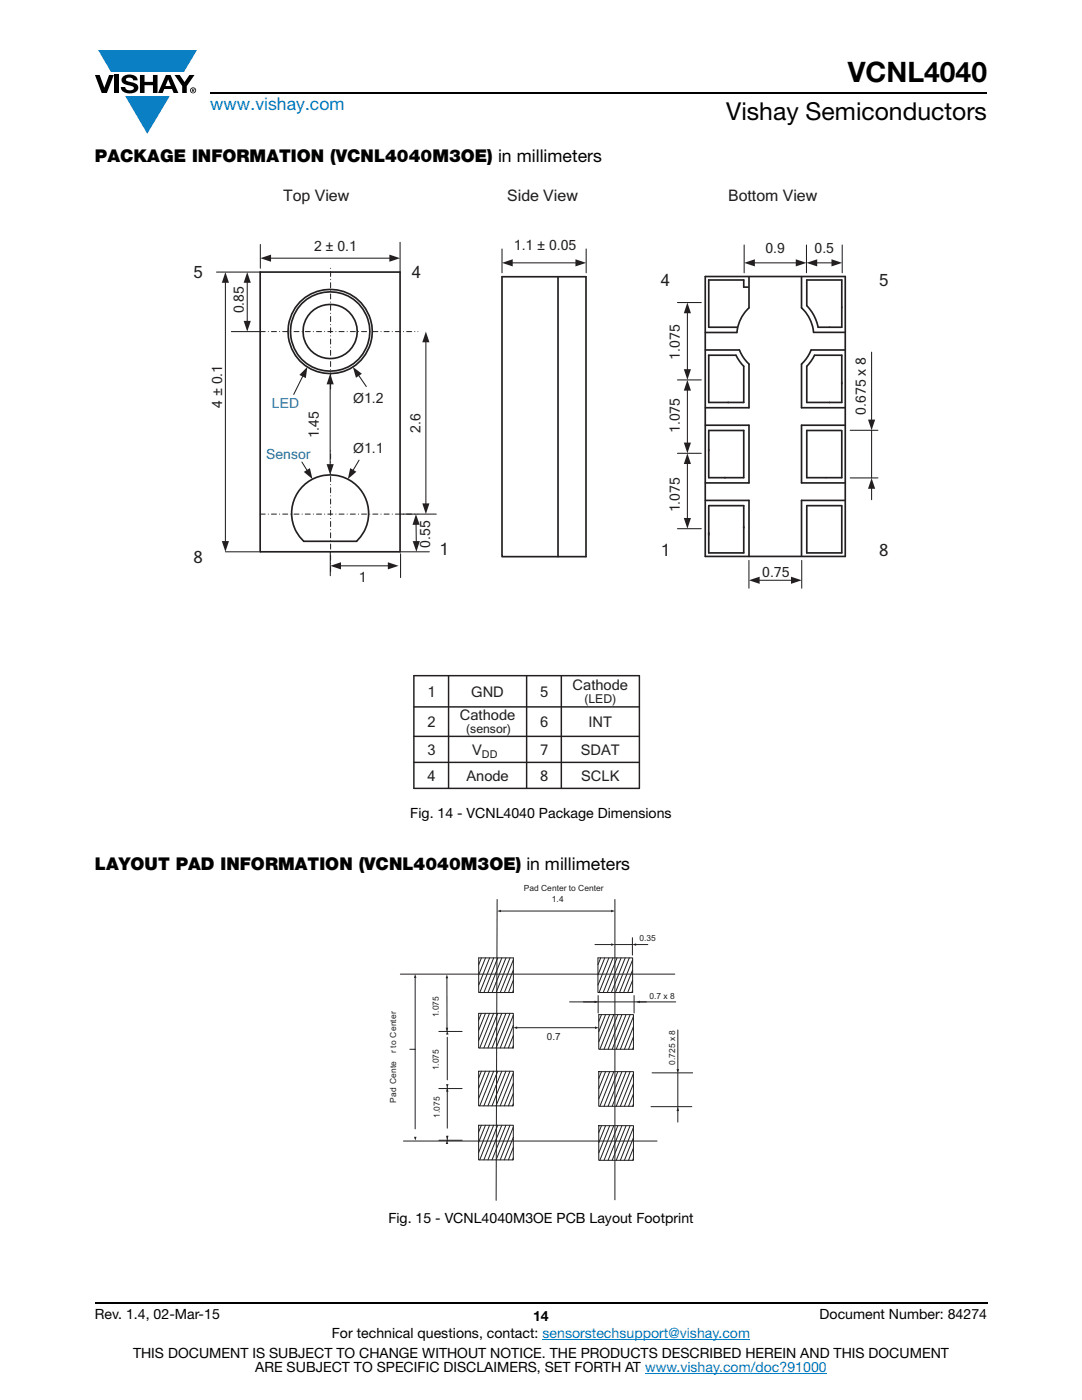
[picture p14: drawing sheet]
<svg xmlns="http://www.w3.org/2000/svg" width="216mm" height="279mm" viewBox="0 0 216 279" stroke-linecap="round" stroke-linejoin="round" font-family="sans-serif">
<defs><g id="words">
<text font-size="5.6" x="169.1" y="16.4">VCNL4040</text>
<text font-size="4.9" x="144.9" y="24">Vishay Semiconductors</text>
<text font-size="3.5" fill="#007ec4" x="42" y="21.9">www.vishay.com</text>
<g font-size="3.5">
<text x="18.9" y="32.3">PACKAGE INFORMATION (VCNL4040M3OE) in millimeters</text>
<text x="18.9" y="173.6">LAYOUT PAD INFORMATION (VCNL4040M3OE) in millimeters</text>
</g>
<g font-size="3.4" fill="#231f20">
<text x="38.6" y="55.4">5</text>
<text x="82.2" y="55.4">4</text>
<text x="131.9" y="57">4</text>
<text x="175.4" y="57">5</text>
<text x="38.6" y="112.4">8</text>
<text x="87.7" y="110.8">1</text>
<text x="131.9" y="110.9">1</text>
<text x="175.4" y="110.9">8</text>
</g>
<g font-size="3.2" fill="#231f20">
<text x="56.5" y="40.1">Top View</text>
<text x="101.2" y="40.1">Side View</text>
<text x="145.3" y="40.1">Bottom View</text>
</g>
<g font-size="2.9" fill="#231f20">
<text x="114.3" y="137.7">Cathode</text>
<text x="85.3" y="139.2">1</text>
<text x="91.8" y="143.6">Cathode</text>
<text x="94" y="139.2">GND</text>
<text x="107.8" y="139.2">5</text>
<text x="85.3" y="145.1">2</text>
<text x="107.8" y="145.1">6</text>
<text x="117.4" y="145.1">INT</text>
<text x="85.3" y="150.6">3</text>
<text x="85.3" y="155.8">4</text>
<text x="93.1" y="155.8">Anode</text>
<text x="94.2" y="150.6">V</text>
<text x="107.8" y="150.6">7</text>
<text x="107.8" y="155.8">8</text>
<text x="115.9" y="150.6">SDAT</text>
<text x="116" y="155.8">SCLK</text>
</g>
<g font-size="2.8" fill="#231f20">
<text x="62.7" y="50.2">2 ± 0.1</text>
<text x="102.6" y="50">1.1 ± 0.05</text>
<text x="152.7" y="50.5">0.9</text>
<text x="162.5" y="50.5">0.5</text>
<text x="48.6" y="62.6" transform="rotate(-90 48.6 62.6)">0.85</text>
<text x="135.6" y="71.8" transform="rotate(-90 135.6 71.8)">1.075</text>
<text x="44.3" y="81.4" transform="rotate(-90 44.3 81.4)">4 ± 0.1</text>
<text x="70.5" y="80.5">Ø1.2</text>
<text x="172.8" y="82.7" transform="rotate(-90 172.8 82.7)">0.675 x 8</text>
<text x="63.6" y="87.5" transform="rotate(-90 63.6 87.5)">1.45</text>
<text x="83.9" y="86.4" transform="rotate(-90 83.9 86.4)">2.6</text>
<text x="135.6" y="86.4" transform="rotate(-90 135.6 86.4)">1.075</text>
<text x="70.5" y="90.4">Ø1.1</text>
<text x="135.6" y="102.3" transform="rotate(-90 135.6 102.3)">1.075</text>
<text x="85.9" y="109.3" transform="rotate(-90 85.9 109.3)">0.55</text>
<text x="71.6" y="116.1">1</text>
<text x="152.1" y="115.1">0.75</text>
</g>
<g font-size="2.8" fill="#3a53a4">
<text x="54.3" y="81.3">LED</text>
<text x="53.1" y="91.5">Sensor</text>
</g>
<g font-size="2.8">
<text x="81.9" y="163.2">Fig. 14 - VCNL4040 Package Dimensions</text>
<text x="77.5" y="244.1">Fig. 15 - VCNL4040M3OE PCB Layout Footprint</text>
<text x="18.9" y="263.3">Rev. 1.4, 02-Mar-15</text>
<text x="106.4" y="263.6">14</text>
<text x="163.6" y="263.3">Document Number: 84274</text>
<text x="66.2" y="267.1">For technical questions, contact: sensorstechsupport@vishay.com</text>
<text x="26.5" y="271">THIS DOCUMENT IS SUBJECT TO CHANGE WITHOUT NOTICE. THE PRODUCTS DESCRIBED HEREIN AND THIS DOCUMENT</text>
<text x="50.9" y="273.8">ARE SUBJECT TO SPECIFIC DISCLAIMERS, SET FORTH AT www.vishay.com/doc?91000</text>
</g>
<g font-size="2.4" fill="#231f20">
<text x="116.6" y="140.4">(LED)</text>
<text x="93" y="146.2">(sensor)</text>
</g>
<text font-size="2.2" fill="#231f20" x="96.2" y="151.2">DD</text>
<text font-size="2" fill="#231f20" x="109.1" y="207.5">0.7</text>
<g font-size="1.7" fill="#231f20">
<text x="104.5" y="177.8">Pad Center to Center</text>
<text x="110.1" y="179.9">1.4</text>
<text x="127.6" y="187.8">0.35</text>
<text x="87.6" y="203.1" transform="rotate(-90 87.6 203.1)">1.075</text>
<text x="129.6" y="199.3">0.7 x 8</text>
<text x="79.1" y="210.2" transform="rotate(-90 79.1 210.2)">r to Center</text>
<text x="87.5" y="213.6" transform="rotate(-90 87.5 213.6)">1.075</text>
<text x="134.7" y="212.5" transform="rotate(-90 134.7 212.5)">0.725 x 8</text>
<text x="79.1" y="220.1" transform="rotate(-90 79.1 220.1)">Pad Cente</text>
<text x="87.8" y="223.1" transform="rotate(-90 87.8 223.1)">1.075</text>
</g>
</g></defs>
<g fill="#0a7fc3">
<path d="M19.6 10h19.7l-2.6 4.3h-1.1h-13.5z"/>
<path d="M25 19.2h8.9l-4.5 7.5z"/>
</g>
<g fill="#000">
<path d="M18.9 15h1l.9 2.5 1-2.5h.9l-1.4 3.6h-1zM22.9 15h.9v3.6h-.9zM24.6 15.3a2.1 2.1 0 0 1 2.8 .3l.1 .4h-.9a.79 .79 0 0 0-.7-.5 .79 .79 0 0 0-.8 .4l.3 .3 1 .2a1.08 1.08 0 0 1 1.2 1 1.08 1.08 0 0 1-1.1 1.2 1.73 1.73 0 0 1-2.4-1.2h.9a.96 .96 0 0 0 .8 .6 .96 .96 0 0 0 .9-.4 1.31 1.31 0 0 0-1.2-.6 1.03 1.03 0 0 1-1.1-.6 1.03 1.03 0 0 1 .2-1.1zM27.9 15h.9v1.3h1.7v-1.3h.9v3.6h-.9v-1.6h-1.7v1.6h-.9zM34.8 15h1.1l.9 1.4 1-1.4h1l-1.5 2.2v1.4h-.9v-1.4z"/>
<path d="M33.6 15.9l.5 1.3h-1.1zM33.1 15l-1.6 3.6h1l.3-.8h1.5l.3 .8h1l-1.6-3.6z"/>
<path d="M38.4 17.8h.2v.2h-.2zM38.3 17.7v.7h.1v-.3l.4 .3-.2-.3 .2-.2-.1-.2z"/>
<path d="M38.1 18a.46 .46 0 0 1 .9 0 .46 .46 0 0 1-.9 0zM37.9 18a.6 .6 0 0 0 1.2 0 .6 .6 0 0 0-1.2 0z"/>
</g>
<path d="M42 18.6h155M18.9 260h178.1" fill="none" stroke="#000" stroke-width=".36"/>
<path d="M108.2 267.3h41.5M128.7 274h36.3" fill="none" stroke="#007ec4" stroke-width=".2"/>
<path d="M38.6 37.4h138.7v120.1h-138.7z" fill="#fff"/>
<g fill="none" stroke="#231f20" stroke-width=".34">
<path d="M100.2 55.2h16.7v55.9h-16.7zM111.3 55.2v55.9M140.7 55.2h28v55.8h-28zM149.3 57.3h-.9v-1.4h-7v9.4h5.7M149.5 55.2v6.2M159.9 55.2v6.2M140.8 69.8h6.7l1 1.8 1 1.1v8.7h-8.7M141.4 70.9h5.5l.6 1.2 .9 1M141.4 70.9v9.4h7v-7.2M149.5 61.4a7.7 7.7 0 0 0-2.5 5h-6.2M159.9 61.4a7.7 7.7 0 0 1 2.4 4.9h6.3M161 73.1l.8-1 .7-1.2h5.5v9.4h-7v-7.2"/>
<path d="M163.2 65.3a8.6 8.6 0 0 0-2.2-4.3v-5.1h7v9.4h-4.8M168.6 69.8h-6.7l-1 1.8-1 1.1v8.7h8.7M140.8 84.9h8.7v11.5h-8.7M140.8 99.9h8.7v11.2M141.4 85.9h7v9.4h-7zM167.9 85.9h-6.9v9.4h7v-9.3M168.6 84.9h-8.7v11.5h8.7M168.6 99.9h-8.7v11M141.4 100.9h7v9.4h-7zM167.9 100.9h-6.9v9.4h7v-9.4"/>
</g>
<path d="M135.2 75.8h4.7M135.2 60.4h4.7M137.2 62.3v11.6M135.2 90.5h4.7M135.2 105.5h4.7" fill="none" stroke="#231f20" stroke-width=".21"/>
<g fill="#231f20">
<path d="M137.2 60.4l.7 2.1h-1.5z"/>
<path d="M136.4 73.7h1.5l-.7 2.1z"/>
</g>
<path d="M137.2 77.8v10.7" fill="none" stroke="#231f20" stroke-width=".21"/>
<g fill="#231f20">
<path d="M137.2 75.8l.7 2.2h-1.5z"/>
<path d="M136.4 88.3h1.5l-.7 2.2z"/>
</g>
<path d="M137.2 92.4v11.2" fill="none" stroke="#231f20" stroke-width=".21"/>
<g fill="#231f20">
<path d="M137.2 90.5l.7 2.1h-1.5z"/>
<path d="M136.4 103.4h1.5l-.7 2.1z"/>
</g>
<path d="M150.4 52.5h8.6" fill="none" stroke="#231f20" stroke-width=".21"/>
<g fill="#231f20">
<path d="M148.5 52.5l2.1-.8v1.5z"/>
<path d="M158.8 51.7l2.1 .8-2.1 .7z"/>
</g>
<path d="M148.5 48.9v5.5M160.9 48.9v5.5M173.9 70.3v13.6M169.6 95.4h5.6M169.6 85.9h5.6M173.9 85.9v9.5" fill="none" stroke="#231f20" stroke-width=".21"/>
<path d="M173.2 83.7h1.4l-.7 2.2z" fill="#231f20"/>
<path d="M173.9 97.4v2.3" fill="none" stroke="#231f20" stroke-width=".21"/>
<path d="M173.9 95.4l.7 2.1h-1.4z" fill="#231f20"/>
<path d="M102.1 52.5h12.9" fill="none" stroke="#231f20" stroke-width=".21"/>
<g fill="#231f20">
<path d="M100.2 52.5l2.1-.8v1.5z"/>
<path d="M114.8 51.7l2.2 .8-2.2 .7z"/>
</g>
<path d="M100.2 49.7v4.7M117 49.7v4.7M162.9 52.5h3.2M168.1 48.9v5.5" fill="none" stroke="#231f20" stroke-width=".21"/>
<g fill="#231f20">
<path d="M160.9 52.5l2.2-.8v1.5z"/>
<path d="M165.9 51.7l2.2 .8-2.2 .7z"/>
</g>
<path d="M151.4 115.8h6.6" fill="none" stroke="#231f20" stroke-width=".21"/>
<g fill="#231f20">
<path d="M149.4 115.8l2.2-.7v1.4z"/>
<path d="M157.8 115.1l2.2 .7-2.2 .7z"/>
</g>
<path d="M49.3 56.3v7.9M149.4 111.8v5.6M160 111.8v5.6" fill="none" stroke="#231f20" stroke-width=".21"/>
<g fill="none" stroke="#231f20" stroke-width=".34">
<path d="M51.9 54.3h27.9v55.8h-27.9zM60.6 96.9a7.7 7.7 0 0 1 10.9 .3 7.7 7.7 0 0 1-.3 10.8h-10.6a7.7 7.7 0 0 1 0-11.1z"/>
<circle cx="65.9" cy="66.2" r="8.4"/>
<circle cx="65.9" cy="66.2" r="7.9"/>
<circle cx="65.9" cy="66.2" r="5.4"/>
</g>
<path d="M51.9 66.2h31.5M66 77.7v-24.6" fill="none" stroke="#231f20" stroke-width=".2" stroke-dasharray="1 .6 0 .6"/>
<g fill="#231f20">
<path d="M49.3 54.3l.7 2.1h-1.4z"/>
<path d="M48.6 64h1.4l-.7 2.2z"/>
</g>
<path d="M51.9 48.8v4.7M46.2 66.2h5.7M45 110.1h6.7M79.8 102.6h7.3M83 104.6l.1 3.6" fill="none" stroke="#231f20" stroke-width=".21"/>
<path d="M51.9 102.6h31.5M66 114.1v-24.6" fill="none" stroke="#231f20" stroke-width=".2" stroke-dasharray="1 .6 0 .6"/>
<g fill="#231f20">
<path d="M83 102.6l.7 2.1h-1.4z"/>
<path d="M82.3 108h1.5l-.7 2.1z"/>
</g>
<path d="M67.9 112.9h9.7M79.9 110.1h5.8" fill="none" stroke="#231f20" stroke-width=".21"/>
<g fill="#231f20">
<path d="M65.9 112.9l2.1-.7v1.4z"/>
<path d="M77.4 112.2l2.1 .7-2.1 .7z"/>
</g>
<path d="M53.9 51.5h24M79.8 48.4v5.9M65.9 110.2v4.7M79.9 110.5v4.8" fill="none" stroke="#231f20" stroke-width=".21"/>
<g fill="#231f20">
<path d="M51.9 51.5l2.2-.7v1.4z"/>
<path d="M77.7 50.8l2.1 .7-2.1 .7z"/>
</g>
<path d="M71.5 74.8l1.6 2.3" fill="none" stroke="#231f20" stroke-width=".21"/>
<path d="M70.4 73.2l1.8 1.4-1.2 .8z" fill="#231f20"/>
<path d="M65.9 76.5v16.3" fill="none" stroke="#231f20" stroke-width=".21"/>
<g fill="#231f20">
<path d="M65.9 74.6l.7 2.1h-1.4z"/>
<path d="M65.2 92.6h1.4l-.7 2.2z"/>
</g>
<path d="M71.6 91.8l-1.2 2.1" fill="none" stroke="#231f20" stroke-width=".21"/>
<path d="M69.9 93.4l1.2 .7-1.7 1.5z" fill="#231f20"/>
<path d="M85 68.1v32.5" fill="none" stroke="#231f20" stroke-width=".21"/>
<g fill="#231f20">
<path d="M85 66.2l.7 2.1h-1.4z"/>
<path d="M84.3 100.5h1.4l-.7 2.1z"/>
</g>
<path d="M43.2 54.3h8.7M45 56.3v51.9" fill="none" stroke="#231f20" stroke-width=".21"/>
<g fill="#231f20">
<path d="M45 54.3l.7 2.1h-1.4z"/>
<path d="M44.3 108h1.4l-.7 2.1z"/>
</g>
<path d="M60.5 75l-1.9 3.7" fill="none" stroke="#231f20" stroke-width=".21"/>
<path d="M61.3 73.2l-.3 2.3-1.3-.7z" fill="#231f20"/>
<path d="M60.2 92.2l1.1 1.8" fill="none" stroke="#231f20" stroke-width=".21"/>
<path d="M60.6 94.2l1.2-.8 .6 2.2z" fill="#231f20"/>
<path d="M82.6 134.8h45v22.5h-45zM89.5 134.8v22.5M105.1 134.8v22.5M112 134.8v22.5M82.6 141.1h45M82.6 147h45M82.6 152.1h45" fill="none" stroke="#231f20" stroke-width=".29"/>
<path d="M77.6 176.3h60.7v63.3h-60.7z" fill="#fff"/>
<path d="M99.2 179.5l-.2 60.1M122.7 179.5v60M99.9 181.8h22.1" fill="none" stroke="#231f20" stroke-width=".2"/>
<g fill="#231f20">
<path d="M99.2 181.8l.7-.2v.5z"/>
<path d="M121.9 181.6l.8 .2-.8 .3z"/>
</g>
<path d="M79.9 194.4h54.7M82.8 195.1v30.2M80.5 227.7h50.6" fill="none" stroke="#231f20" stroke-width=".2"/>
<g fill="#231f20">
<path d="M82.8 194.4l.3 .8h-.5z"/>
<path d="M82.6 226.9h.5l-.2 .7z"/>
</g>
<path d="M130.1 214.1h8.2M135.3 205.6v8.2M129.9 220.9h8.1" fill="none" stroke="#231f20" stroke-width=".2"/>
<path d="M135 213.4h.5l-.2 .7z" fill="#231f20"/>
<path d="M135.3 221.4v2.5" fill="none" stroke="#231f20" stroke-width=".2"/>
<path d="M135.3 221l.2 .7h-.5z" fill="#231f20"/>
<path d="M113.7 200h5M119.4 198.7v3.5M126.5 198.7v3.5M135.3 214.1v7.2" fill="none" stroke="#231f20" stroke-width=".2"/>
<path d="M118.6 199.7l.8 .2-.8 .3z" fill="#231f20"/>
<path d="M127.6 200h7.2" fill="none" stroke="#231f20" stroke-width=".2"/>
<path d="M126.9 200l.8-.3v.5z" fill="#231f20"/>
<path d="M89.2 195.2v10.6M116.4 200h12.6M87.6 205.8h4.6" fill="none" stroke="#231f20" stroke-width=".2"/>
<g fill="#231f20">
<path d="M89.2 194.5l.2 .7h-.5z"/>
<path d="M88.9 205.1h.5l-.2 .7z"/>
</g>
<path d="M87.6 217.2h4.6M89.2 207v8.5" fill="none" stroke="#231f20" stroke-width=".2"/>
<g fill="#231f20">
<path d="M89.2 205.7l.3 .8h-.5z"/>
<path d="M89 216.4h.5l-.3 .7z"/>
</g>
<path d="M89.2 216.9v8.3M87.6 227.6h4.6" fill="none" stroke="#231f20" stroke-width=".2"/>
<g fill="#231f20">
<path d="M89.2 217.1l.3 .8h-.5z"/>
<path d="M89 226.7h.5l-.3 .7z"/>
<path d="M89.2 227.6l.2 .7h-.5z"/>
</g>
<g fill="none" stroke="#231f20" stroke-width=".2">
<path d="M95.5 202.2h6.9v6.9h-6.9zM95.5 213.8h6.9v6.9h-6.9zM96.1 202.2l-.6 1.4M96.1 213.8l-.6 1.4M96.9 202.2l-1.4 3.4M96.9 213.8l-1.4 3.4M97.7 202.2l-2.2 5.5M97.7 213.8l-2.2 5.4M98.5 202.2l-2.8 6.9M98.5 213.8l-2.8 6.9M99.3 202.2l-2.8 6.9M99.3 213.8l-2.8 6.9"/>
<path d="M100.1 202.2l-2.7 6.9M100.1 213.8l-2.7 6.9M100.9 202.2l-2.7 6.9M100.9 213.8l-2.7 6.9M101.8 202.2l-2.8 6.9M101.8 213.8l-2.8 6.9M102.4 204.6l-1.8 4.5M102.4 206.7l-1 2.4M102.4 216.2l-1.8 4.5M102.4 202.6l-2.6 6.5M102.4 208.7l-.1 .4M102.4 214.2l-2.6 6.5"/>
<path d="M102.4 218.2l-1 2.5M103.1 205.1h15.7M119.5 202.5h6.9v6.9h-6.9zM119.5 213.9h6.9v6.9h-6.9zM120 202.5l-.5 1.4M120 213.9l-.5 1.3M120.8 202.5l-1.3 3.4M120.8 213.9l-1.3 3.4M121.7 202.5l-2.2 5.4M121.7 213.9l-2.2 5.4M122.5 202.5l-2.8 6.9M122.5 213.9l-2.8 6.9"/>
<path d="M123.3 202.5l-2.8 6.9M123.3 213.9l-2.8 6.9M124.1 202.5l-2.8 6.9M124.1 213.9l-2.8 6.9M124.9 202.5l-2.8 6.9M124.9 213.9l-2.8 6.9M125.7 202.5l-2.7 6.9M125.7 213.9l-2.7 6.9M126.4 202.9l-2.6 6.5M126.4 204.9l-1.8 4.5M126.4 206.9l-1 2.5M126.4 209l-.2 .4"/>
<path d="M126.4 214.2l-2.6 6.6M126.4 216.3l-1.8 4.5M126.4 218.3l-1 2.5M95.5 224.6h6.9v6.9h-6.9zM96.1 224.6l-.6 1.3M96.9 224.6l-1.4 3.4M97.7 224.6l-2.2 5.4M98.5 224.6l-2.8 6.9M99.3 224.6l-2.8 6.9M100.1 224.6l-2.7 6.9M100.9 224.6l-2.7 6.9M101.8 224.6l-2.8 6.9"/>
<path d="M102.4 227l-1.8 4.5M102.4 224.9l-2.6 6.6M102.4 229l-1 2.5M102.4 231.1l-.1 .4M102.4 220.3l-.1 .4M119.5 224.7h6.9v6.9h-6.9zM120 224.7l-.5 1.3M120.8 224.7l-1.3 3.4M121.7 224.7l-2.2 5.4M122.5 224.7l-2.8 6.9M123.3 224.7l-2.8 6.9M124.1 224.7l-2.8 6.9"/>
<path d="M124.9 224.7l-2.8 6.9M125.7 224.7l-2.7 6.9M126.4 225l-2.6 6.6M126.4 227.1l-1.8 4.5M126.4 229.1l-1 2.5M126.4 231.1l-.2 .5M126.4 220.4l-.2 .4"/>
</g>
<g fill="#231f20">
<path d="M102.4 205.1l.8-.3v.6z"/>
<path d="M118.7 204.9l.8 .2-.8 .3z"/>
</g>
<path d="M122.7 188.5h3.6M126.2 187.1v3.5M126.9 188.5h2.4" fill="none" stroke="#231f20" stroke-width=".2"/>
<path d="M126.2 188.5l.7-.2v.5z" fill="#231f20"/>
<path d="M118.7 188.5h3.3" fill="none" stroke="#231f20" stroke-width=".2"/>
<path d="M121.9 188.3l.8 .2-.8 .3z" fill="#231f20"/>
<g fill="none" stroke="#231f20" stroke-width=".2">
<path d="M95.5 191.2h6.9v6.9h-6.9zM96.1 191.2l-.6 1.3M96.9 191.2l-1.4 3.4M97.7 191.2l-2.2 5.4M98.5 191.2l-2.8 6.9M99.3 191.2l-2.7 6.9M100.1 191.2l-2.7 6.9M101 191.2l-2.8 6.9M101.8 191.2l-2.8 6.9M102.4 191.5l-2.6 6.6M102.4 193.6l-1.8 4.5M102.4 195.6l-.9 2.5"/>
<path d="M102.4 197.7l-.1 .4M119.3 191.2h6.9v6.9h-6.9zM119.9 191.2l-.6 1.3M120.7 191.2l-1.4 3.4M121.5 191.2l-2.2 5.4M122.3 191.2l-2.8 6.9M123.1 191.2l-2.7 6.9M123.9 191.2l-2.7 6.9M124.8 191.2l-2.8 6.9M125.6 191.2l-2.8 6.9M126.2 191.5l-2.6 6.6M126.2 193.6l-1.8 4.5"/>
<path d="M126.2 195.6l-.9 2.5M126.2 197.7l-.1 .4M81.8 209.4l1 .1M89.2 226.7v1"/>
</g>
<use href="#words"/>
</svg>
